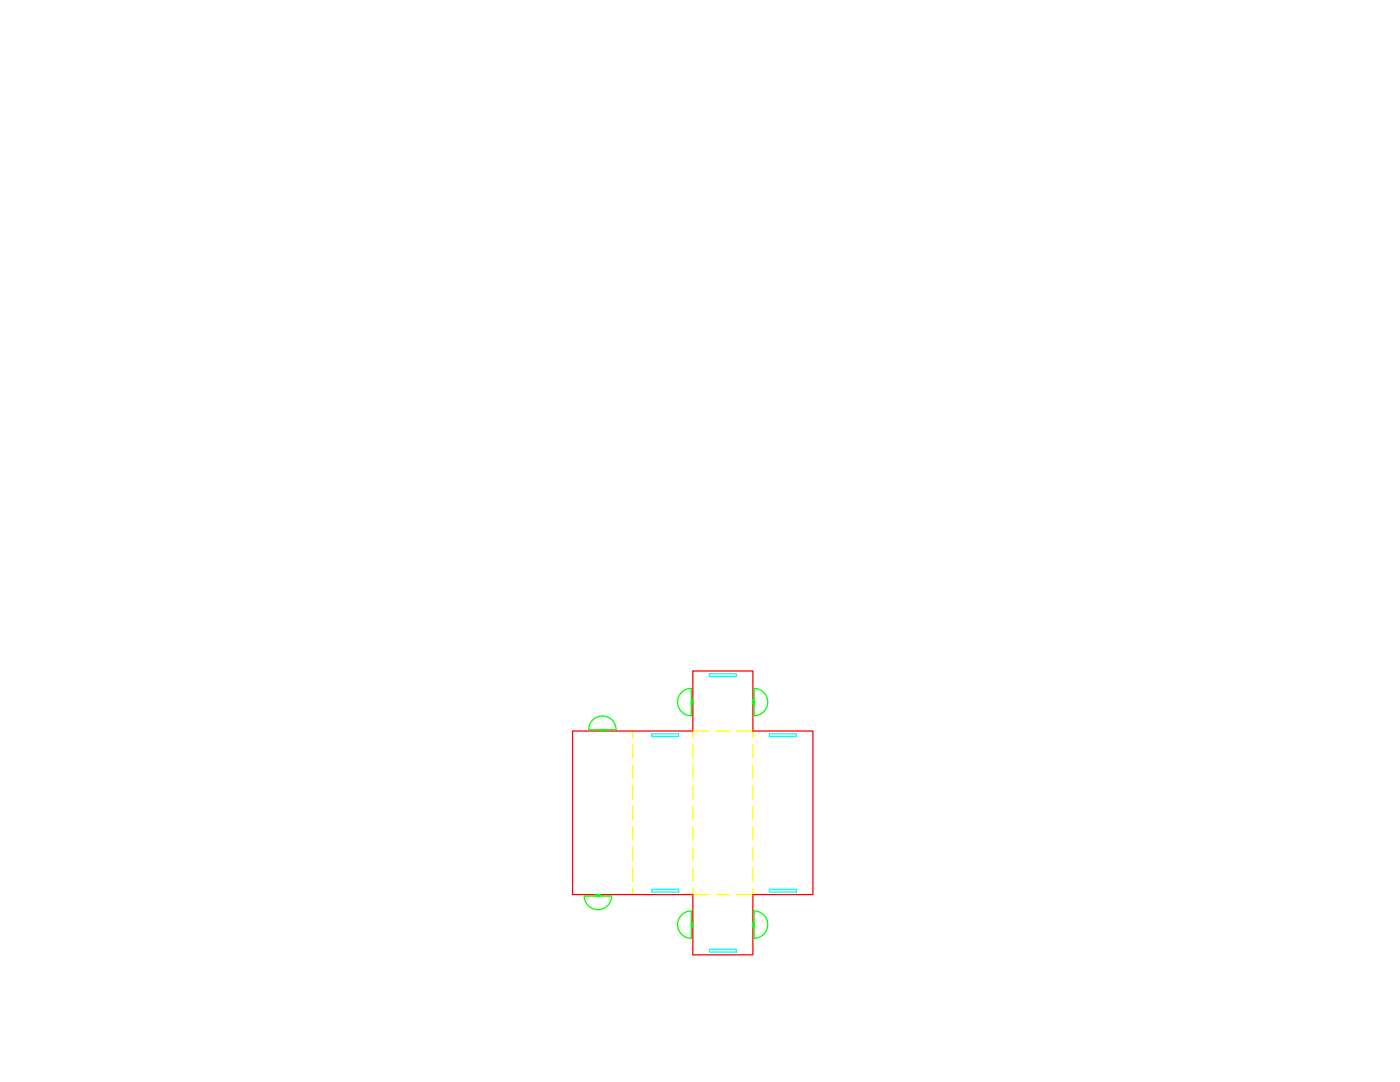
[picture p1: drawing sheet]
<svg xmlns="http://www.w3.org/2000/svg" width="279mm" height="216mm" viewBox="0 0 279 216" stroke-linecap="round" stroke-linejoin="round" font-family="sans-serif">
<!-- layer: FOLDING -->
<g fill="none" stroke="#ff0" stroke-width=".25">
<path d="M126.3 145.9v1.3M126.3 148.6v2.7M126.3 152.7v2.7M126.3 156.7v2.8M138.3 148.6v2.7M138.3 152.7v2.7M138.3 156.7v2.8M141.5 145.9h-3.2v1.3M142.9 145.9h2.7M147 145.9h3.3v1.3M150.3 148.6v2.7M150.3 152.7v2.7"/>
<path d="M150.3 156.7v2.8M126.3 160.9v2.7M126.3 164.9v2.7M126.3 169v2.7M126.3 173.1v2.7M126.3 177.2v1.3M138.3 160.9v2.7M138.3 164.9v2.7M138.3 169v2.7M138.3 173.1v2.7M138.3 177.2v1.3h3.2M142.9 178.5h2.7"/>
<path d="M150.3 160.9v2.7M150.3 164.9v2.7M150.3 169v2.7M150.3 173.1v2.7M150.3 177.2v1.3h-3.3"/>
</g>
<!-- layer: OUTSIDE -->
<path d="M114.3 145.9h24v-12h12v12h11.9v32.6h-11.9v12h-12v-12h-24z" fill="none" stroke="#f00" stroke-width=".25"/>
<!-- layer: SLOTS -->
<path d="M141.6 134.4h5.4v.6h-5.4zM130.1 146.4h5.3v.6h-5.3zM153.6 146.4h5.3v.6h-5.3zM130.1 177.4h5.3v.6h-5.3zM153.6 177.4h5.3v.6h-5.3zM141.6 189.4h5.4v.6h-5.4z" fill="none" stroke="#0ff" stroke-width=".25"/>
<!-- layer: TABS -->
<g fill="none" stroke="#0f0" stroke-width=".25">
<path d="M138 137.4a2.73 2.73 0 0 0-2.8 2.7 2.73 2.73 0 0 0 2.8 2.7v-5.4M138 139.7h.3v.8h-.3zM150.3 139.7h.2v.8h-.2zM150.5 137.4a2.73 2.73 0 0 1 2.7 2.7 2.73 2.73 0 0 1-2.7 2.7M150.5 137.4v5.4M117.5 145.6h5.5M119.8 145.6h.9v.3h-.9zM123 145.6a2.73 2.73 0 0 0-2.8-2.7 2.73 2.73 0 0 0-2.7 2.7M116.6 178.8a2.73 2.73 0 0 0 2.7 2.7 2.73 2.73 0 0 0 2.8-2.7M116.6 178.8h5.5M118.9 178.5h.9v.3h-.9zM138 181.8a2.73 2.73 0 0 0-2.8 2.7 2.73 2.73 0 0 0 2.8 2.7v-5.4"/>
<path d="M138 184.1h.3v.8h-.3zM150.3 184.1h.2v.8h-.2zM150.5 181.8a2.73 2.73 0 0 1 2.7 2.7 2.73 2.73 0 0 1-2.7 2.7M150.5 181.8v5.4"/>
</g>
</svg>
